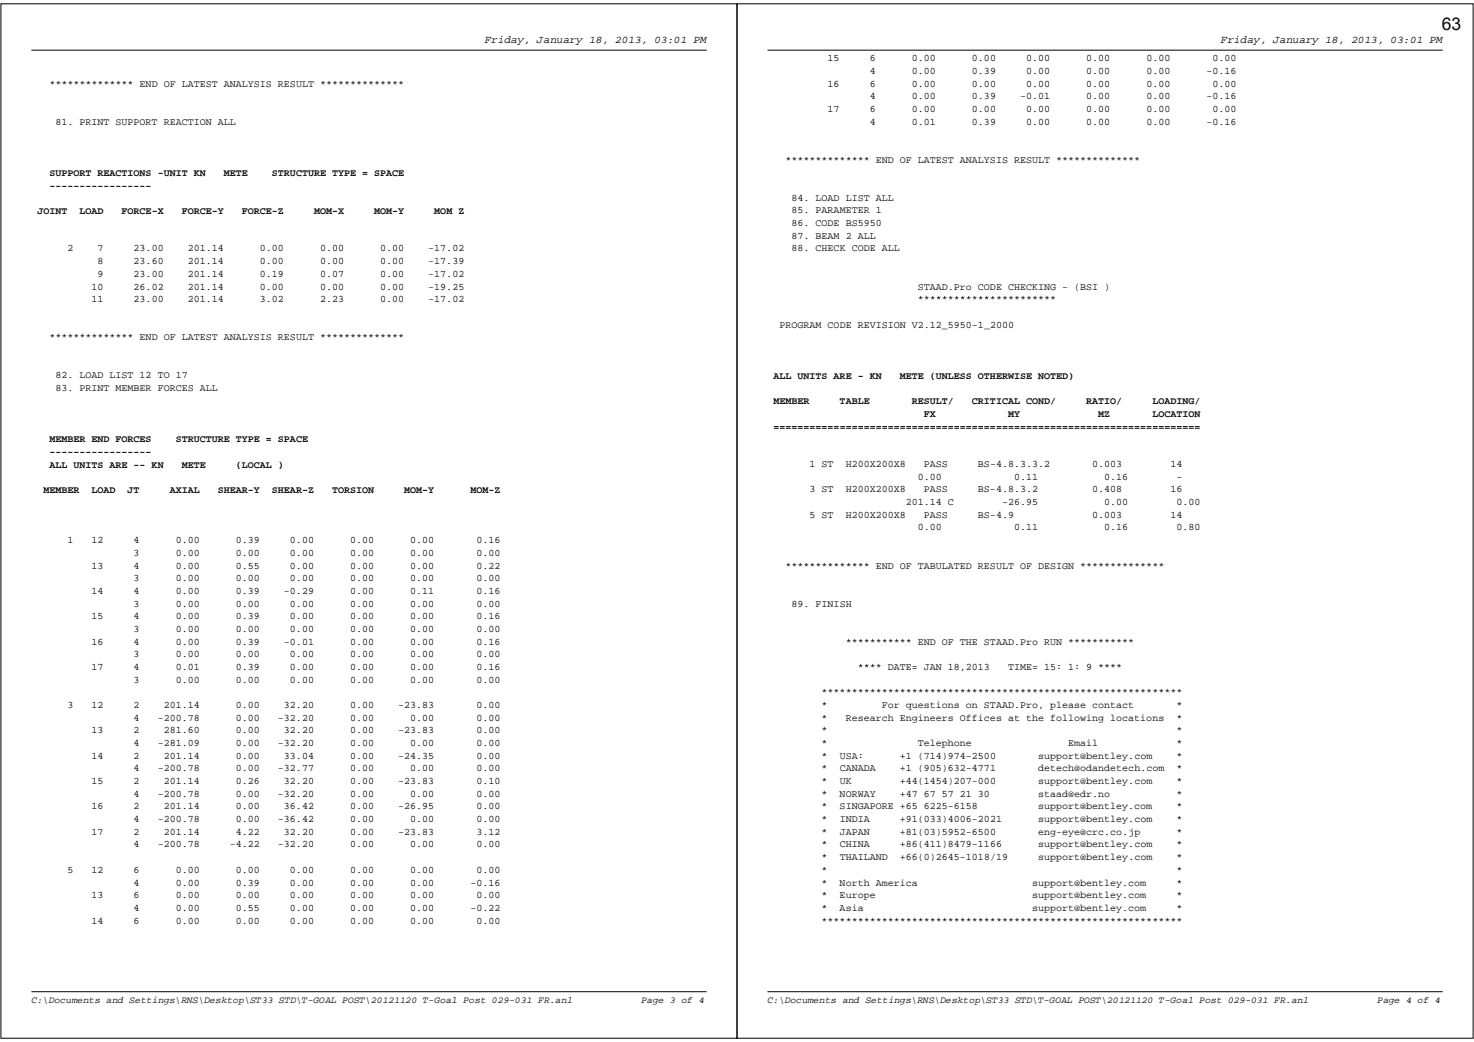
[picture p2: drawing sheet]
<svg xmlns="http://www.w3.org/2000/svg" width="297mm" height="210mm" viewBox="0 0 297 210" stroke-linecap="round" stroke-linejoin="round" font-family="sans-serif">
<defs><g id="words">
<text font-size="3.5" x="290.6" y="6.1">63</text>
<g font-size="2.2">
<text x="97.7" y="8.7">Friday, January 18, 2013, 03:01 PM</text>
<text x="246" y="8.7">Friday, January 18, 2013, 03:01 PM</text>
</g>
<g font-size="2">
<text x="10" y="17.5">************** END OF LATEST ANALYSIS RESULT **************</text>
<text x="166.8" y="12.3">15</text>
<text x="166.8" y="17.5">16</text>
<text x="175.3" y="14.9">4</text>
<text x="175.3" y="12.3">6</text>
<text x="175.3" y="17.5">6</text>
<text x="183.7" y="14.9">0.00</text>
<text x="183.8" y="12.3">0.00</text>
<text x="183.8" y="17.5">0.00</text>
<text x="195.9" y="14.9">0.39</text>
<text x="195.9" y="12.3">0.00</text>
<text x="195.9" y="17.5">0.00</text>
<text x="206.8" y="14.9">0.00</text>
<text x="206.8" y="12.3">0.00</text>
<text x="206.8" y="17.5">0.00</text>
<text x="218.9" y="14.9">0.00</text>
<text x="218.9" y="12.3">0.00</text>
<text x="218.9" y="17.5">0.00</text>
<text x="231" y="14.9">0.00</text>
<text x="231" y="12.3">0.00</text>
<text x="231" y="17.5">0.00</text>
<text x="243.1" y="14.9">-0.16</text>
<text x="244.3" y="12.3">0.00</text>
<text x="244.3" y="17.5">0.00</text>
<text x="166.8" y="22.6">17</text>
<text x="175.3" y="20">4</text>
<text x="175.3" y="22.6">6</text>
<text x="183.7" y="20">0.00</text>
<text x="183.8" y="22.6">0.00</text>
<text x="195.9" y="20">0.39</text>
<text x="195.9" y="22.6">0.00</text>
<text x="205.6" y="20">-0.01</text>
<text x="206.8" y="22.6">0.00</text>
<text x="218.9" y="20">0.00</text>
<text x="218.9" y="22.6">0.00</text>
<text x="231" y="20">0.00</text>
<text x="231" y="22.6">0.00</text>
<text x="243.1" y="20">-0.16</text>
<text x="244.3" y="22.6">0.00</text>
<text x="11.2" y="25.1">81. PRINT SUPPORT REACTION ALL</text>
<text x="175.3" y="25.1">4</text>
<text x="183.7" y="25.1">0.01</text>
<text x="195.9" y="25.1">0.39</text>
<text x="206.8" y="25.1">0.00</text>
<text x="218.9" y="25.1">0.00</text>
<text x="231" y="25.1">0.00</text>
<text x="243.1" y="25.1">-0.16</text>
<text x="10" y="35.4">SUPPORT REACTIONS -UNIT KN</text>
<text x="45.1" y="35.4">METE</text>
<text x="54.8" y="35.4">STRUCTURE TYPE = SPACE</text>
<text x="158.3" y="32.8">************** END OF LATEST ANALYSIS RESULT **************</text>
<text x="10" y="38">-----------------</text>
<text x="159.5" y="40.5">84. LOAD LIST ALL</text>
<text x="7.5" y="43.1">JOINT</text>
<text x="16" y="43.1">LOAD</text>
<text x="24.5" y="43.1">FORCE-X</text>
<text x="36.6" y="43.1">FORCE-Y</text>
<text x="48.7" y="43.1">FORCE-Z</text>
<text x="63.3" y="43.1">MOM-X</text>
<text x="75.4" y="43.1">MOM-Y</text>
<text x="87.5" y="43.1">MOM Z</text>
<text x="159.5" y="43">85. PARAMETER 1</text>
<text x="159.5" y="45.6">86. CODE BS5950</text>
<text x="13.6" y="50.7">2</text>
<text x="19.7" y="53.2">8</text>
<text x="19.7" y="50.7">7</text>
<text x="26.9" y="53.2">23.60</text>
<text x="26.9" y="50.7">23.00</text>
<text x="37.8" y="53.2">201.14</text>
<text x="37.8" y="50.7">201.14</text>
<text x="52.4" y="53.2">0.00</text>
<text x="52.4" y="50.7">0.00</text>
<text x="64.5" y="53.2">0.00</text>
<text x="64.5" y="50.7">0.00</text>
<text x="76.6" y="53.2">0.00</text>
<text x="76.6" y="50.7">0.00</text>
<text x="86.3" y="53.2">-17.39</text>
<text x="86.3" y="50.7">-17.02</text>
<text x="159.5" y="48.1">87. BEAM 2 ALL</text>
<text x="159.5" y="50.7">88. CHECK CODE ALL</text>
<text x="18.4" y="58.3">10</text>
<text x="19.7" y="55.8">9</text>
<text x="26.9" y="55.8">23.00</text>
<text x="26.9" y="58.3">26.02</text>
<text x="37.8" y="55.8">201.14</text>
<text x="37.8" y="58.3">201.14</text>
<text x="52.4" y="55.8">0.19</text>
<text x="52.4" y="58.3">0.00</text>
<text x="64.5" y="55.8">0.07</text>
<text x="64.5" y="58.3">0.00</text>
<text x="76.6" y="55.8">0.00</text>
<text x="76.6" y="58.3">0.00</text>
<text x="86.3" y="55.8">-17.02</text>
<text x="86.3" y="58.3">-19.25</text>
<text x="185" y="58.3">STAAD.Pro CODE CHECKING - (BSI )</text>
<text x="18.4" y="60.9">11</text>
<text x="26.9" y="60.9">23.00</text>
<text x="37.8" y="60.9">201.14</text>
<text x="52.4" y="60.9">3.02</text>
<text x="64.5" y="60.9">2.23</text>
<text x="76.6" y="60.9">0.00</text>
<text x="86.3" y="60.9">-17.02</text>
<text x="185" y="60.9">***********************</text>
<text x="10" y="68.6">************** END OF LATEST ANALYSIS RESULT **************</text>
<text x="157.1" y="66">PROGRAM CODE REVISION V2.12_5950-1_2000</text>
<text x="11.2" y="76.2">82. LOAD LIST 12 TO 17</text>
<text x="155.9" y="76.3">ALL UNITS ARE - KN</text>
<text x="181.3" y="76.3">METE (UNLESS OTHERWISE NOTED)</text>
<text x="11.2" y="78.8">83. PRINT MEMBER FORCES ALL</text>
<text x="155.9" y="81.4">MEMBER</text>
<text x="169.2" y="81.4">TABLE</text>
<text x="183.7" y="81.4">RESULT/</text>
<text x="186.2" y="84">FX</text>
<text x="195.9" y="81.4">CRITICAL COND/</text>
<text x="203.1" y="84">MY</text>
<text x="218.9" y="81.4">RATIO/</text>
<text x="221.3" y="84">MZ</text>
<text x="232.2" y="81.4">LOADING/</text>
<text x="232.2" y="84">LOCATION</text>
<text x="10" y="89.1">MEMBER END FORCES</text>
<text x="35.4" y="89.1">STRUCTURE TYPE = SPACE</text>
<text x="155.9" y="86.6">=======================================================================</text>
<text x="10" y="91.7">-----------------</text>
<text x="10" y="94.2">ALL UNITS ARE -- KN</text>
<text x="36.6" y="94.2">METE</text>
<text x="47.5" y="94.2">(LOCAL )</text>
<text x="163.1" y="94.1">1 ST</text>
<text x="170.4" y="94.1">H200X200X8</text>
<text x="186.2" y="94.1">PASS</text>
<text x="197.1" y="94.1">BS-4.8.3.3.2</text>
<text x="220.1" y="94.1">0.003</text>
<text x="235.9" y="94.1">14</text>
<text x="8.8" y="99.3">MEMBER</text>
<text x="18.4" y="99.3">LOAD</text>
<text x="25.7" y="99.3">JT</text>
<text x="34.2" y="99.3">AXIAL</text>
<text x="43.9" y="99.3">SHEAR-Y</text>
<text x="54.8" y="99.3">SHEAR-Z</text>
<text x="66.9" y="99.3">TORSION</text>
<text x="81.5" y="99.3">MOM-Y</text>
<text x="94.8" y="99.3">MOM-Z</text>
<text x="163.1" y="99.2">3 ST</text>
<text x="170.4" y="99.2">H200X200X8</text>
<text x="182.5" y="101.8">201.14 C</text>
<text x="185" y="96.7">0.00</text>
<text x="186.2" y="99.2">PASS</text>
<text x="197.1" y="99.2">BS-4.8.3.2</text>
<text x="201.9" y="101.8">-26.95</text>
<text x="204.4" y="96.7">0.11</text>
<text x="220.1" y="99.2">0.408</text>
<text x="222.5" y="101.8">0.00</text>
<text x="222.5" y="96.7">0.16</text>
<text x="235.9" y="99.2">16</text>
<text x="237.1" y="101.8">0.00</text>
<text x="237.1" y="96.7">-</text>
<text x="163.1" y="104.3">5 ST</text>
<text x="170.4" y="104.3">H200X200X8</text>
<text x="185" y="106.9">0.00</text>
<text x="186.2" y="104.3">PASS</text>
<text x="197.1" y="104.3">BS-4.9</text>
<text x="204.4" y="106.9">0.11</text>
<text x="220.1" y="104.3">0.003</text>
<text x="222.5" y="106.9">0.16</text>
<text x="235.9" y="104.3">14</text>
<text x="237.1" y="106.9">0.80</text>
<text x="13.6" y="109.5">1</text>
<text x="18.4" y="109.5">12</text>
<text x="26.9" y="112">3</text>
<text x="26.9" y="109.5">4</text>
<text x="35.4" y="112">0.00</text>
<text x="35.4" y="109.5">0.00</text>
<text x="47.5" y="112">0.00</text>
<text x="47.5" y="109.5">0.39</text>
<text x="58.4" y="112">0.00</text>
<text x="58.4" y="109.5">0.00</text>
<text x="70.6" y="112">0.00</text>
<text x="70.6" y="109.5">0.00</text>
<text x="82.7" y="112">0.00</text>
<text x="82.7" y="109.5">0.00</text>
<text x="96" y="112">0.00</text>
<text x="96" y="109.5">0.16</text>
<text x="18.4" y="114.6">13</text>
<text x="18.4" y="119.7">14</text>
<text x="26.9" y="117.1">3</text>
<text x="26.9" y="114.6">4</text>
<text x="26.9" y="119.7">4</text>
<text x="35.4" y="117.1">0.00</text>
<text x="35.4" y="114.6">0.00</text>
<text x="35.4" y="119.7">0.00</text>
<text x="47.5" y="117.1">0.00</text>
<text x="47.5" y="114.6">0.55</text>
<text x="47.5" y="119.7">0.39</text>
<text x="57.2" y="119.7">-0.29</text>
<text x="58.4" y="117.1">0.00</text>
<text x="58.4" y="114.6">0.00</text>
<text x="70.6" y="117.1">0.00</text>
<text x="70.6" y="114.6">0.00</text>
<text x="70.6" y="119.7">0.00</text>
<text x="82.7" y="117.1">0.00</text>
<text x="82.7" y="114.6">0.00</text>
<text x="82.7" y="119.7">0.11</text>
<text x="96" y="117.1">0.00</text>
<text x="96" y="114.6">0.22</text>
<text x="96" y="119.7">0.16</text>
<text x="158.3" y="114.6">************** END OF TABULATED RESULT OF DESIGN **************</text>
<text x="18.4" y="124.8">15</text>
<text x="26.9" y="122.2">3</text>
<text x="26.9" y="124.8">4</text>
<text x="35.4" y="122.2">0.00</text>
<text x="35.4" y="124.8">0.00</text>
<text x="47.5" y="122.2">0.00</text>
<text x="47.5" y="124.8">0.39</text>
<text x="58.4" y="122.2">0.00</text>
<text x="58.4" y="124.8">0.00</text>
<text x="70.6" y="122.2">0.00</text>
<text x="70.6" y="124.8">0.00</text>
<text x="82.7" y="122.2">0.00</text>
<text x="82.7" y="124.8">0.00</text>
<text x="96" y="122.2">0.00</text>
<text x="96" y="124.8">0.16</text>
<text x="159.5" y="122.2">89. FINISH</text>
<text x="18.4" y="129.9">16</text>
<text x="26.9" y="127.3">3</text>
<text x="26.9" y="129.9">4</text>
<text x="35.4" y="127.3">0.00</text>
<text x="35.4" y="129.9">0.00</text>
<text x="47.5" y="127.3">0.00</text>
<text x="47.5" y="129.9">0.39</text>
<text x="57.2" y="129.9">-0.01</text>
<text x="58.4" y="127.3">0.00</text>
<text x="70.6" y="127.3">0.00</text>
<text x="70.6" y="129.9">0.00</text>
<text x="82.7" y="127.3">0.00</text>
<text x="82.7" y="129.9">0.00</text>
<text x="96" y="127.3">0.00</text>
<text x="96" y="129.9">0.16</text>
<text x="170.4" y="129.9">*********** END OF THE STAAD.Pro RUN ***********</text>
<text x="18.4" y="135">17</text>
<text x="26.9" y="132.5">3</text>
<text x="26.9" y="137.6">3</text>
<text x="26.9" y="135">4</text>
<text x="35.4" y="132.5">0.00</text>
<text x="35.4" y="137.6">0.00</text>
<text x="35.4" y="135">0.01</text>
<text x="47.5" y="132.5">0.00</text>
<text x="47.5" y="137.6">0.00</text>
<text x="47.5" y="135">0.39</text>
<text x="58.4" y="132.5">0.00</text>
<text x="58.4" y="137.6">0.00</text>
<text x="58.4" y="135">0.00</text>
<text x="70.6" y="132.5">0.00</text>
<text x="70.6" y="137.6">0.00</text>
<text x="70.6" y="135">0.00</text>
<text x="82.7" y="132.5">0.00</text>
<text x="82.7" y="137.6">0.00</text>
<text x="82.7" y="135">0.00</text>
<text x="96" y="132.5">0.00</text>
<text x="96" y="137.6">0.00</text>
<text x="96" y="135">0.16</text>
<text x="172.8" y="135">**** DATE= JAN 18,2013</text>
<text x="203.1" y="135">TIME= 15: 1: 9 ****</text>
<text x="13.6" y="142.7">3</text>
<text x="18.4" y="142.7">12</text>
<text x="26.9" y="142.7">2</text>
<text x="33" y="142.7">201.14</text>
<text x="47.5" y="142.7">0.00</text>
<text x="57.2" y="142.7">32.20</text>
<text x="70.6" y="142.7">0.00</text>
<text x="80.2" y="142.7">-23.83</text>
<text x="96" y="142.7">0.00</text>
<text x="165.6" y="140.1">************************************************************</text>
<text x="165.6" y="142.7">*</text>
<text x="177.7" y="142.7">For questions on STAAD.Pro, please contact</text>
<text x="237.1" y="142.7">*</text>
<text x="18.4" y="147.8">13</text>
<text x="26.9" y="145.2">4</text>
<text x="26.9" y="147.8">2</text>
<text x="31.8" y="145.2">-200.78</text>
<text x="33" y="147.8">281.60</text>
<text x="47.5" y="145.2">0.00</text>
<text x="47.5" y="147.8">0.00</text>
<text x="56" y="145.2">-32.20</text>
<text x="57.2" y="147.8">32.20</text>
<text x="70.6" y="145.2">0.00</text>
<text x="70.6" y="147.8">0.00</text>
<text x="80.2" y="147.8">-23.83</text>
<text x="82.7" y="145.2">0.00</text>
<text x="96" y="145.2">0.00</text>
<text x="96" y="147.8">0.00</text>
<text x="165.6" y="145.2">*</text>
<text x="165.6" y="147.8">*</text>
<text x="170.4" y="145.2">Research Engineers Offices at the following locations</text>
<text x="237.1" y="145.2">*</text>
<text x="237.1" y="147.8">*</text>
<text x="18.4" y="152.9">14</text>
<text x="26.9" y="150.3">4</text>
<text x="26.9" y="155.5">4</text>
<text x="26.9" y="152.9">2</text>
<text x="31.8" y="150.3">-281.09</text>
<text x="31.8" y="155.5">-200.78</text>
<text x="33" y="152.9">201.14</text>
<text x="47.5" y="150.3">0.00</text>
<text x="47.5" y="155.5">0.00</text>
<text x="47.5" y="152.9">0.00</text>
<text x="56" y="150.3">-32.20</text>
<text x="56" y="155.5">-32.77</text>
<text x="57.2" y="152.9">33.04</text>
<text x="70.6" y="150.3">0.00</text>
<text x="70.6" y="152.9">0.00</text>
<text x="70.6" y="155.5">0.00</text>
<text x="80.2" y="152.9">-24.35</text>
<text x="82.7" y="150.3">0.00</text>
<text x="82.7" y="155.5">0.00</text>
<text x="96" y="150.3">0.00</text>
<text x="96" y="155.5">0.00</text>
<text x="96" y="152.9">0.00</text>
<text x="165.6" y="150.3">*</text>
<text x="165.6" y="152.9">*</text>
<text x="165.6" y="155.5">*</text>
<text x="169.2" y="152.9">USA:</text>
<text x="169.2" y="155.5">CANADA</text>
<text x="181.3" y="152.9">+1 (714)974-2500</text>
<text x="181.3" y="155.5">+1 (905)632-4771</text>
<text x="185" y="150.3">Telephone</text>
<text x="209.2" y="152.9">support@bentley.com</text>
<text x="209.2" y="155.5">detech@odandetech.com</text>
<text x="215.3" y="150.3">Email</text>
<text x="237.1" y="150.3">*</text>
<text x="237.1" y="152.9">*</text>
<text x="237.1" y="155.5">*</text>
<text x="18.4" y="158">15</text>
<text x="26.9" y="160.6">4</text>
<text x="26.9" y="158">2</text>
<text x="31.8" y="160.6">-200.78</text>
<text x="33" y="158">201.14</text>
<text x="47.5" y="160.6">0.00</text>
<text x="47.5" y="158">0.26</text>
<text x="56" y="160.6">-32.20</text>
<text x="57.2" y="158">32.20</text>
<text x="70.6" y="158">0.00</text>
<text x="70.6" y="160.6">0.00</text>
<text x="80.2" y="158">-23.83</text>
<text x="82.7" y="160.6">0.00</text>
<text x="96" y="160.6">0.00</text>
<text x="96" y="158">0.10</text>
<text x="165.6" y="158">*</text>
<text x="165.6" y="160.6">*</text>
<text x="169.2" y="160.6">NORWAY</text>
<text x="169.2" y="158">UK</text>
<text x="181.3" y="160.6">+47 67 57 21 30</text>
<text x="181.3" y="158">+44(1454)207-000</text>
<text x="209.2" y="160.6">staad@edr.no</text>
<text x="209.2" y="158">support@bentley.com</text>
<text x="237.1" y="160.6">*</text>
<text x="237.1" y="158">*</text>
<text x="18.4" y="163.1">16</text>
<text x="26.9" y="165.7">4</text>
<text x="26.9" y="163.1">2</text>
<text x="31.8" y="165.7">-200.78</text>
<text x="33" y="163.1">201.14</text>
<text x="47.5" y="165.7">0.00</text>
<text x="47.5" y="163.1">0.00</text>
<text x="56" y="165.7">-36.42</text>
<text x="57.2" y="163.1">36.42</text>
<text x="70.6" y="163.1">0.00</text>
<text x="70.6" y="165.7">0.00</text>
<text x="80.2" y="163.1">-26.95</text>
<text x="82.7" y="165.7">0.00</text>
<text x="96" y="165.7">0.00</text>
<text x="96" y="163.1">0.00</text>
<text x="165.6" y="163.1">*</text>
<text x="165.6" y="165.7">*</text>
<text x="169.2" y="163.1">SINGAPORE +65 6225-6158</text>
<text x="169.2" y="165.7">INDIA</text>
<text x="181.3" y="165.7">+91(033)4006-2021</text>
<text x="209.2" y="163.1">support@bentley.com</text>
<text x="209.2" y="165.7">support@bentley.com</text>
<text x="237.1" y="163.1">*</text>
<text x="237.1" y="165.7">*</text>
<text x="18.4" y="168.2">17</text>
<text x="26.9" y="170.8">4</text>
<text x="26.9" y="168.2">2</text>
<text x="31.8" y="170.8">-200.78</text>
<text x="33" y="168.2">201.14</text>
<text x="46.3" y="170.8">-4.22</text>
<text x="47.5" y="168.2">4.22</text>
<text x="56" y="170.8">-32.20</text>
<text x="57.2" y="168.2">32.20</text>
<text x="70.6" y="168.2">0.00</text>
<text x="70.6" y="170.8">0.00</text>
<text x="80.2" y="168.2">-23.83</text>
<text x="82.7" y="170.8">0.00</text>
<text x="96" y="170.8">0.00</text>
<text x="96" y="168.2">3.12</text>
<text x="165.6" y="168.2">*</text>
<text x="165.6" y="170.8">*</text>
<text x="165.6" y="173.3">*</text>
<text x="169.2" y="168.2">JAPAN</text>
<text x="169.2" y="170.8">CHINA</text>
<text x="169.2" y="173.3">THAILAND</text>
<text x="181.3" y="168.2">+81(03)5952-6500</text>
<text x="181.3" y="170.8">+86(411)8479-1166</text>
<text x="181.3" y="173.3">+66(0)2645-1018/19</text>
<text x="209.2" y="168.2">eng-eye@crc.co.jp</text>
<text x="209.2" y="170.8">support@bentley.com</text>
<text x="209.2" y="173.3">support@bentley.com</text>
<text x="237.1" y="168.2">*</text>
<text x="237.1" y="170.8">*</text>
<text x="237.1" y="173.3">*</text>
<text x="13.6" y="175.9">5</text>
<text x="18.4" y="175.9">12</text>
<text x="26.9" y="178.5">4</text>
<text x="26.9" y="175.9">6</text>
<text x="35.4" y="178.5">0.00</text>
<text x="35.4" y="175.9">0.00</text>
<text x="47.5" y="178.5">0.39</text>
<text x="47.5" y="175.9">0.00</text>
<text x="58.4" y="178.5">0.00</text>
<text x="58.4" y="175.9">0.00</text>
<text x="70.6" y="178.5">0.00</text>
<text x="70.6" y="175.9">0.00</text>
<text x="82.7" y="178.5">0.00</text>
<text x="82.7" y="175.9">0.00</text>
<text x="94.8" y="178.5">-0.16</text>
<text x="96" y="175.9">0.00</text>
<text x="165.6" y="175.9">*</text>
<text x="165.6" y="178.5">*</text>
<text x="169.2" y="178.5">North America</text>
<text x="208" y="178.5">support@bentley.com</text>
<text x="237.1" y="175.9">*</text>
<text x="237.1" y="178.5">*</text>
<text x="18.4" y="181">13</text>
<text x="26.9" y="183.6">4</text>
<text x="26.9" y="181">6</text>
<text x="35.4" y="183.6">0.00</text>
<text x="35.4" y="181">0.00</text>
<text x="47.5" y="183.6">0.55</text>
<text x="47.5" y="181">0.00</text>
<text x="58.4" y="183.6">0.00</text>
<text x="58.4" y="181">0.00</text>
<text x="70.6" y="183.6">0.00</text>
<text x="70.6" y="181">0.00</text>
<text x="82.7" y="183.6">0.00</text>
<text x="82.7" y="181">0.00</text>
<text x="94.8" y="183.6">-0.22</text>
<text x="96" y="181">0.00</text>
<text x="165.6" y="181">*</text>
<text x="165.6" y="183.6">*</text>
<text x="169.2" y="181">Europe</text>
<text x="169.2" y="183.6">Asia</text>
<text x="208" y="181">support@bentley.com</text>
<text x="208" y="183.6">support@bentley.com</text>
<text x="237.1" y="181">*</text>
<text x="237.1" y="183.6">*</text>
<text x="18.4" y="186.1">14</text>
<text x="26.9" y="186.1">6</text>
<text x="35.4" y="186.1">0.00</text>
<text x="47.5" y="186.1">0.00</text>
<text x="58.4" y="186.1">0.00</text>
<text x="70.6" y="186.1">0.00</text>
<text x="82.7" y="186.1">0.00</text>
<text x="96" y="186.1">0.00</text>
<text x="165.6" y="186.1">************************************************************</text>
</g>
<g font-size="1.9">
<text x="6.3" y="202.1">C:\Documents and Settings\RNS\Desktop\ST33 STD\T-GOAL POST\20121120 T-Goal Post 029-031 FR.anl</text>
<text x="129.2" y="202.1">Page 3 of 4</text>
<text x="154.7" y="202.1">C:\Documents and Settings\RNS\Desktop\ST33 STD\T-GOAL POST\20121120 T-Goal Post 029-031 FR.anl</text>
<text x="277.6" y="202.1">Page 4 of 4</text>
</g>
</g></defs>
<path d="M6.3 10.1h136.1" fill="none" stroke="#000" stroke-width=".2"/>
<g fill="#fff">
<path d="M97.7 6.9h44.9v2.4h-44.9z"/>
<path d="M6.3 10.7h1.2v2.2h-1.2z"/>
<path d="M6.3 13.3h1.2v2.2h-1.2z"/>
<path d="M6.3 15.8h75.2v2.2h-75.2z"/>
<path d="M6.3 18.4h1.2v2.2h-1.2z"/>
<path d="M6.3 21h1.2v2.1h-1.2z"/>
<path d="M6.3 23.5h41.2v2.2h-41.2z"/>
<path d="M6.3 28.6h1.2v2.2h-1.2z"/>
<path d="M6.3 31.2h1.2v2.1h-1.2z"/>
<path d="M6.3 33.7h75.2v2.3h-75.2z"/>
<path d="M6.3 36.3h24.3v2.3h-24.3z"/>
<path d="M6.3 38.8h1.2v2.2h-1.2z"/>
<path d="M6.3 41.4h87.3v2.3h-87.3z"/>
<path d="M6.3 44h1.2v2.1h-1.2z"/>
<path d="M6.3 49.1h87.3v2.1h-87.3z"/>
<path d="M6.3 51.6h87.3v2.2h-87.3z"/>
<path d="M6.3 54.2h87.3v2.1h-87.3z"/>
<path d="M6.3 56.7h87.3v2.2h-87.3z"/>
<path d="M6.3 59.3h87.3v2.2h-87.3z"/>
<path d="M6.3 61.8h1.2v2.2h-1.2z"/>
<path d="M6.3 64.4h1.2v2.2h-1.2z"/>
<path d="M6.3 67h75.2v2.1h-75.2z"/>
<path d="M6.3 69.5h1.2v2.2h-1.2z"/>
<path d="M6.3 72.1h1.2v2.1h-1.2z"/>
<path d="M6.3 74.6h31.5v2.2h-31.5z"/>
<path d="M6.3 77.2h37.6v2.1h-37.6z"/>
<path d="M6.3 82.3h1.2v2.2h-1.2z"/>
<path d="M6.3 84.8h1.2v2.2h-1.2z"/>
<path d="M6.3 87.4h55.8v2.3h-55.8z"/>
<path d="M6.3 90h24.3v2.3h-24.3z"/>
<path d="M6.3 92.5h50.9v2.3h-50.9z"/>
<path d="M6.3 95.1h1.2v2.1h-1.2z"/>
<path d="M6.3 97.6h94.6v2.3h-94.6z"/>
<path d="M6.3 100.2h1.2v2.1h-1.2z"/>
<path d="M6.3 105.3h1.2v2.2h-1.2z"/>
<path d="M6.3 107.8h94.6v2.2h-94.6z"/>
<path d="M6.3 110.4h94.6v2.2h-94.6z"/>
<path d="M6.3 113h94.6v2.1h-94.6z"/>
<path d="M6.3 115.5h94.6v2.2h-94.6z"/>
<path d="M6.3 118.1h94.6v2.1h-94.6z"/>
<path d="M6.3 120.6h94.6v2.2h-94.6z"/>
<path d="M6.3 123.2h94.6v2.1h-94.6z"/>
<path d="M6.3 125.7h94.6v2.2h-94.6z"/>
<path d="M6.3 128.3h94.6v2.2h-94.6z"/>
<path d="M6.3 130.8h94.6v2.2h-94.6z"/>
<path d="M6.3 133.4h94.6v2.2h-94.6z"/>
<path d="M6.3 136h94.6v2.1h-94.6z"/>
<path d="M6.3 138.5h1.2v2.2h-1.2z"/>
<path d="M6.3 141.1h94.6v2.1h-94.6z"/>
<path d="M6.3 143.6h94.6v2.2h-94.6z"/>
<path d="M6.3 146.2h94.6v2.1h-94.6z"/>
<path d="M6.3 148.7h94.6v2.2h-94.6z"/>
<path d="M6.3 151.3h94.6v2.2h-94.6z"/>
<path d="M6.3 153.8h94.6v2.2h-94.6z"/>
<path d="M6.3 156.4h94.6v2.2h-94.6z"/>
<path d="M6.3 159h94.6v2.1h-94.6z"/>
<path d="M6.3 161.5h94.6v2.2h-94.6z"/>
<path d="M6.3 164.1h94.6v2.1h-94.6z"/>
<path d="M6.3 166.6h94.6v2.2h-94.6z"/>
<path d="M6.3 169.2h94.6v2.1h-94.6z"/>
<path d="M6.3 171.7h1.2v2.2h-1.2z"/>
<path d="M6.3 174.3h94.6v2.2h-94.6z"/>
<path d="M6.3 176.8h94.6v2.2h-94.6z"/>
<path d="M6.3 179.4h94.6v2.2h-94.6z"/>
<path d="M6.3 182h94.6v2.1h-94.6z"/>
<path d="M6.3 184.5h94.6v2.2h-94.6z"/>
</g>
<path d="M6.3 199.8h136.1" fill="none" stroke="#000" stroke-width=".2"/>
<g fill="#fff">
<path d="M129.2 200.5h13.2v2.2h-13.2z"/>
<path d="M6.3 200.5h112.6v2.2h-112.6z"/>
</g>
<path d="M.2 .8h148.3v208.4h-148.3zM154.7 10.1h136" fill="none" stroke="#000" stroke-width=".2"/>
<g fill="#fff">
<path d="M246 6.9h45v2.4h-45z"/>
<path d="M154.7 10.7h94.5v2.2h-94.5z"/>
<path d="M154.7 13.3h94.5v2.2h-94.5z"/>
<path d="M154.7 15.8h94.5v2.2h-94.5z"/>
<path d="M154.7 18.4h94.5v2.2h-94.5z"/>
<path d="M154.7 21h94.5v2.1h-94.5z"/>
<path d="M154.7 23.5h94.5v2.2h-94.5z"/>
<path d="M154.7 26.1h1.2v2.1h-1.2z"/>
<path d="M154.7 28.6h1.2v2.2h-1.2z"/>
<path d="M154.7 31.2h75.1v2.1h-75.1z"/>
<path d="M154.7 33.7h1.2v2.2h-1.2z"/>
<path d="M154.7 36.3h1.2v2.2h-1.2z"/>
<path d="M154.7 38.8h25.4v2.2h-25.4z"/>
<path d="M154.7 41.4h23v2.2h-23z"/>
<path d="M154.7 44h23v2.1h-23z"/>
<path d="M154.7 46.5h21.8v2.2h-21.8z"/>
<path d="M154.7 49.1h26.6v2.1h-26.6z"/>
<path d="M154.7 51.6h1.2v2.2h-1.2z"/>
<path d="M154.7 54.2h1.2v2.1h-1.2z"/>
<path d="M154.7 56.7h69.1v2.2h-69.1z"/>
<path d="M154.7 59.3h58.1v2.2h-58.1z"/>
<path d="M154.7 64.4h49.7v2.2h-49.7z"/>
<path d="M154.7 69.5h1.2v2.2h-1.2z"/>
<path d="M154.7 72.1h1.2v2.1h-1.2z"/>
<path d="M154.7 74.6h61.8v2.3h-61.8z"/>
<path d="M154.7 77.2h1.2v2.1h-1.2z"/>
<path d="M154.7 79.7h87.2v2.3h-87.2z"/>
<path d="M154.7 82.3h87.2v2.3h-87.2z"/>
<path d="M154.7 84.8h87.2v2.4h-87.2z"/>
<path d="M154.7 87.4h1.2v2.2h-1.2z"/>
<path d="M154.7 92.5h83.6v2.2h-83.6z"/>
<path d="M154.7 95.1h83.6v2.1h-83.6z"/>
<path d="M154.7 97.6h83.6v2.2h-83.6z"/>
<path d="M154.7 100.2h87.2v2.1h-87.2z"/>
<path d="M154.7 102.7h83.6v2.2h-83.6z"/>
<path d="M154.7 105.3h87.2v2.2h-87.2z"/>
<path d="M154.7 107.8h1.2v2.2h-1.2z"/>
<path d="M154.7 110.4h1.2v2.2h-1.2z"/>
<path d="M154.7 113h80v2.1h-80z"/>
<path d="M154.7 115.5h1.2v2.2h-1.2z"/>
<path d="M154.7 118.1h1.2v2.1h-1.2z"/>
<path d="M154.7 120.6h16.9v2.2h-16.9z"/>
<path d="M154.7 123.2h1.2v2.1h-1.2z"/>
<path d="M154.7 125.7h1.2v2.2h-1.2z"/>
<path d="M154.7 128.3h73.9v2.2h-73.9z"/>
<path d="M154.7 130.8h1.2v2.2h-1.2z"/>
<path d="M154.7 133.4h71.5v2.2h-71.5z"/>
<path d="M154.7 136h1.2v2.1h-1.2z"/>
<path d="M154.7 138.5h83.6v2.2h-83.6z"/>
<path d="M154.7 141.1h83.6v2.1h-83.6z"/>
<path d="M154.7 143.6h83.6v2.2h-83.6z"/>
<path d="M154.7 146.2h83.6v2.1h-83.6z"/>
<path d="M154.7 148.7h83.6v2.2h-83.6z"/>
<path d="M154.7 151.3h83.6v2.2h-83.6z"/>
<path d="M154.7 153.8h83.6v2.2h-83.6z"/>
<path d="M154.7 156.4h83.6v2.2h-83.6z"/>
<path d="M154.7 159h83.6v2.1h-83.6z"/>
<path d="M154.7 161.5h83.6v2.2h-83.6z"/>
<path d="M154.7 164.1h83.6v2.1h-83.6z"/>
<path d="M154.7 166.6h83.6v2.2h-83.6z"/>
<path d="M154.7 169.2h83.6v2.1h-83.6z"/>
<path d="M154.7 171.7h83.6v2.2h-83.6z"/>
<path d="M154.7 174.3h83.6v2.2h-83.6z"/>
<path d="M154.7 176.8h83.6v2.2h-83.6z"/>
<path d="M154.7 179.4h83.6v2.2h-83.6z"/>
<path d="M154.7 182h83.6v2.1h-83.6z"/>
<path d="M154.7 184.5h83.6v2.2h-83.6z"/>
</g>
<path d="M154.7 199.8h136" fill="none" stroke="#000" stroke-width=".2"/>
<g fill="#fff">
<path d="M277.6 200.5h13.1v2.2h-13.1z"/>
<path d="M154.7 200.5h112.5v2.2h-112.5z"/>
</g>
<path d="M148.5 .8h148.4v208.4h-148.4z" fill="none" stroke="#000" stroke-width=".2"/>
<use href="#words"/>
</svg>
